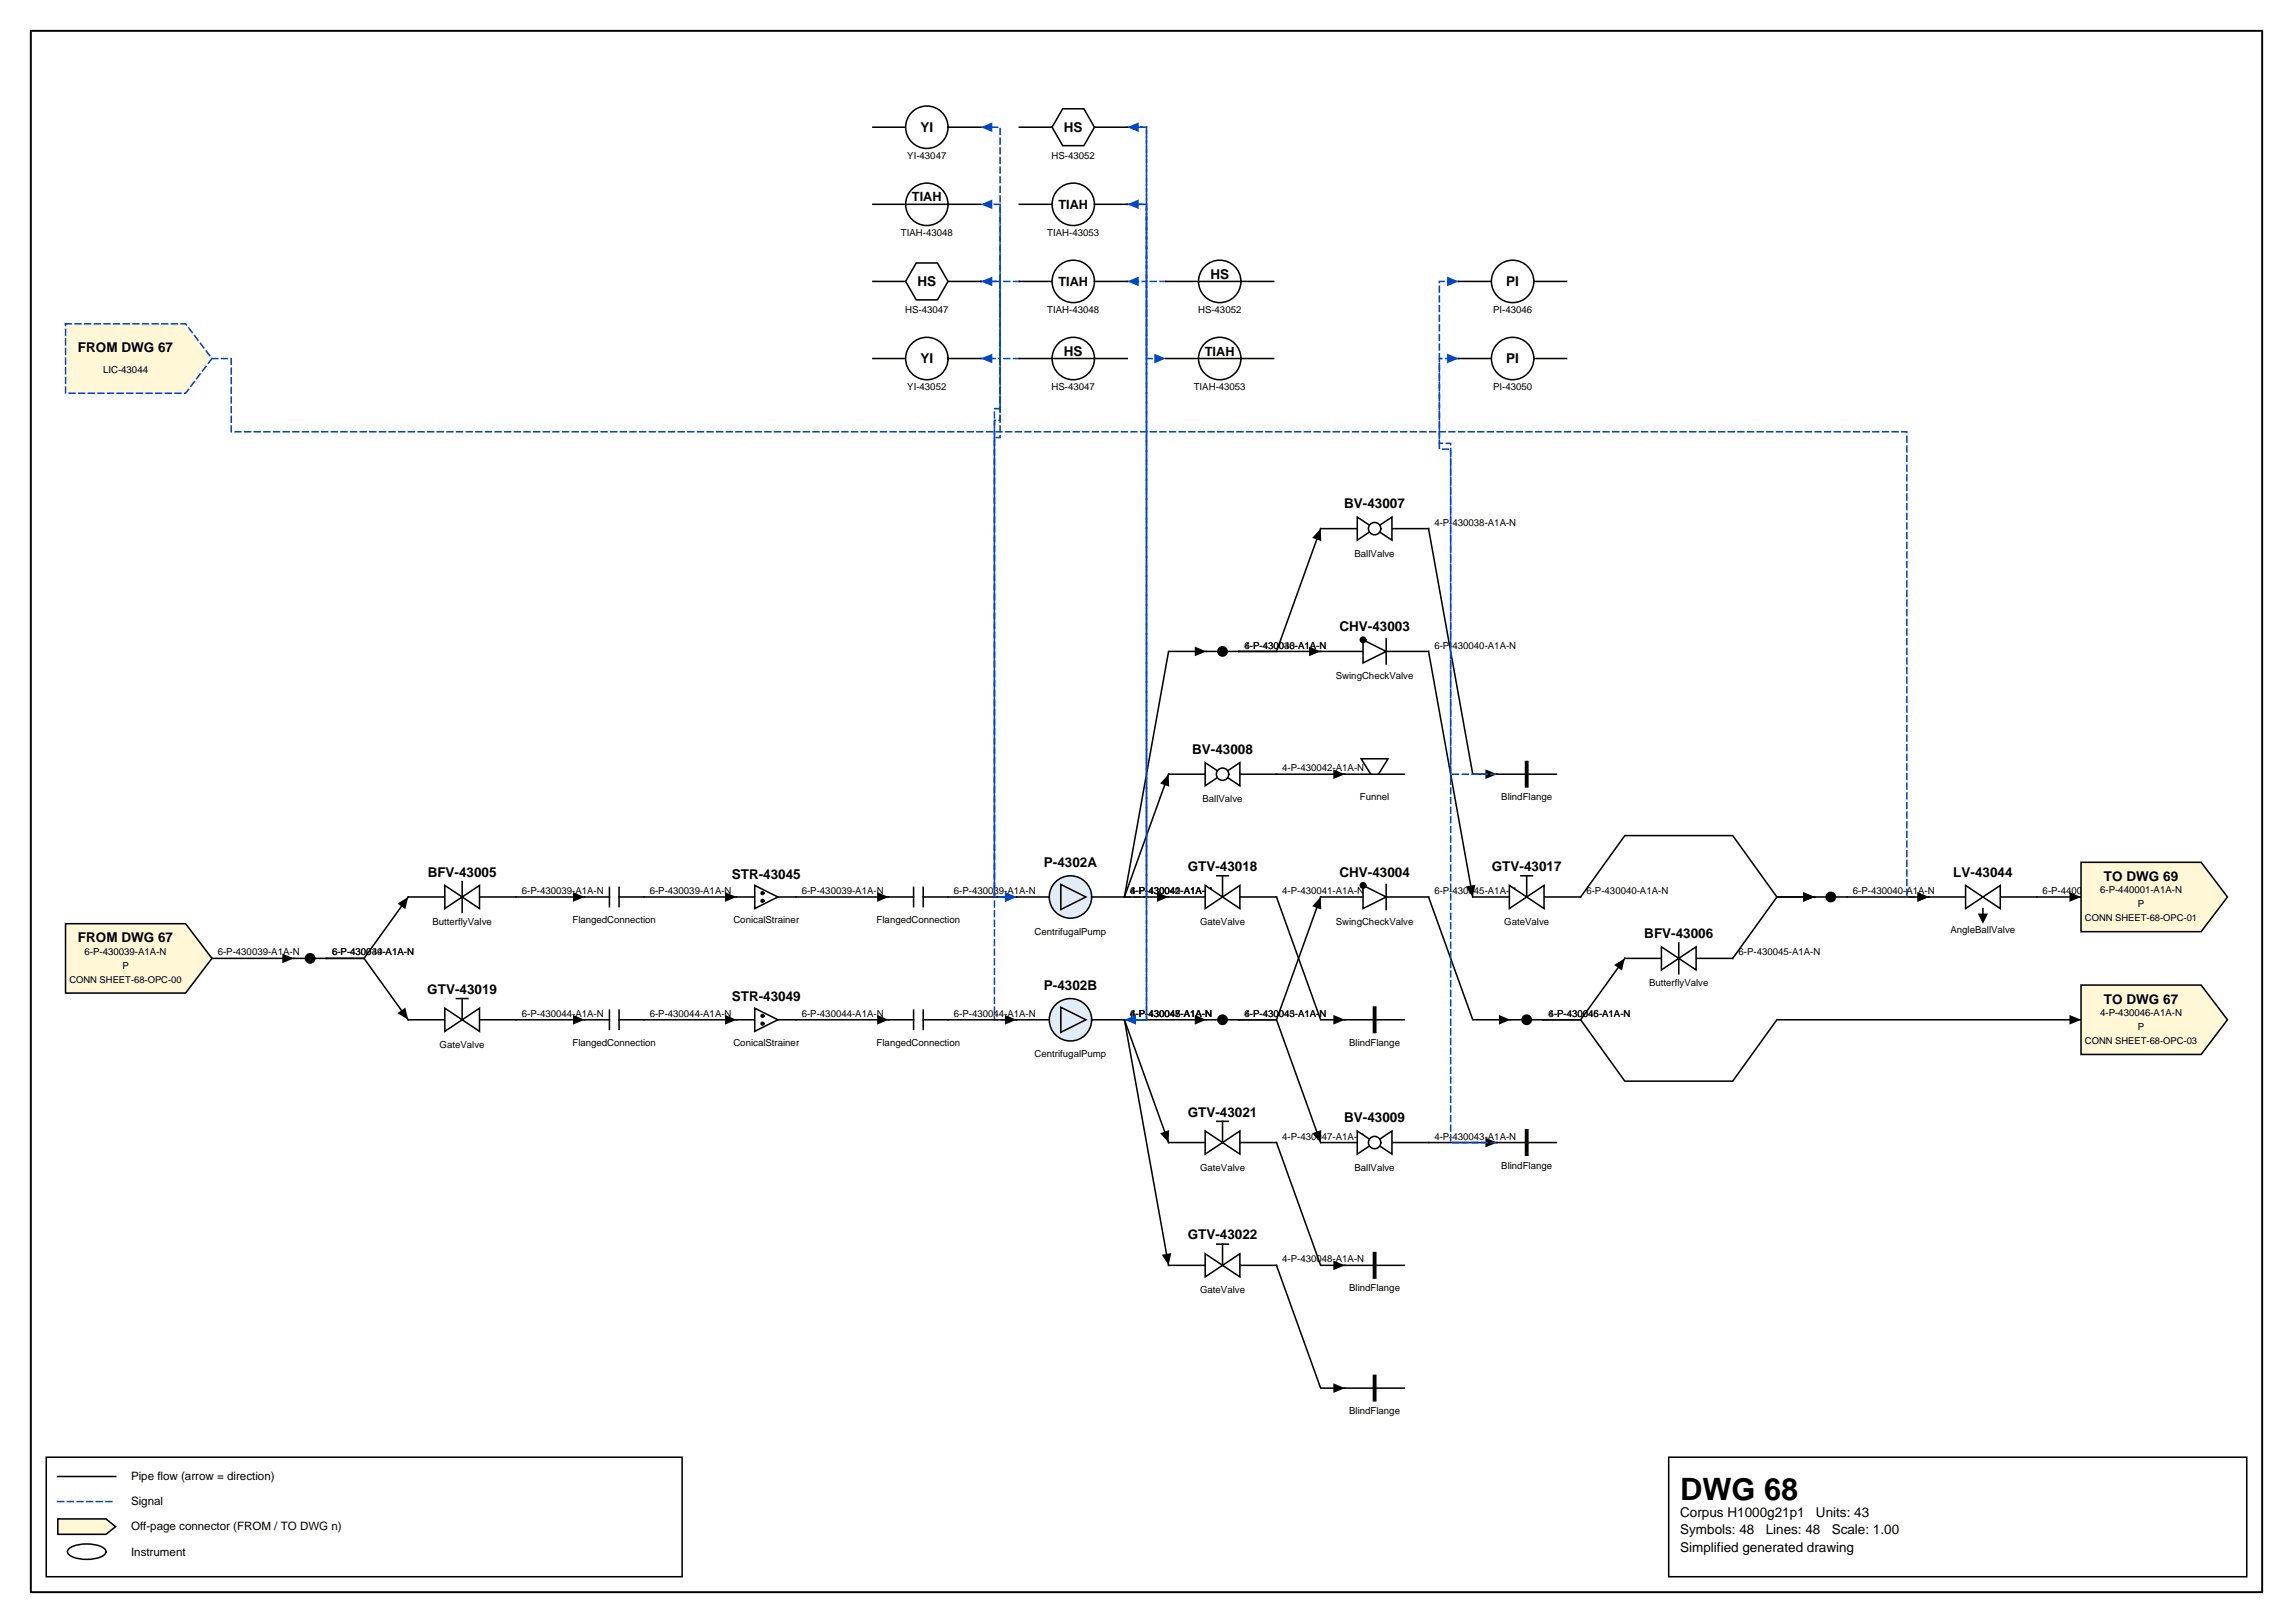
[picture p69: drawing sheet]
<svg xmlns="http://www.w3.org/2000/svg" width="420mm" height="297mm" viewBox="0 0 420 297" stroke-linecap="round" stroke-linejoin="round" font-family="sans-serif">
<defs><g id="words">
<text font-size="5.6" x="307.6" y="274.5">DWG 68</text>
<g font-size="2.5">
<text x="168.5" y="24.1">YI</text>
<text x="194.8" y="24.1">HS</text>
<text x="168" y="52.4">HS</text>
<text x="221.6" y="51">HS</text>
<text x="275.8" y="52.4">PI</text>
<text x="14.3" y="64.4">FROM DWG 67</text>
<text x="194.8" y="65.1">HS</text>
<text x="168.5" y="66.5">YI</text>
<text x="275.8" y="66.5">PI</text>
<text x="246.1" y="93">BV-43007</text>
<text x="245.2" y="115.5">CHV-43003</text>
<text x="218.3" y="138">BV-43008</text>
<text x="78.3" y="160.5">BFV-43005</text>
<text x="134" y="160.8">STR-43045</text>
<text x="191.1" y="158.7">P-4302A</text>
<text x="217.4" y="159.4">GTV-43018</text>
<text x="245.2" y="160.5">CHV-43004</text>
<text x="273.1" y="159.4">GTV-43017</text>
<text x="357.6" y="160.5">LV-43044</text>
<text x="385.2" y="161.2">TO DWG 69</text>
<text x="14.3" y="172.5">FROM DWG 67</text>
<text x="301" y="171.7">BFV-43006</text>
<text x="78.2" y="181.9">GTV-43019</text>
<text x="134" y="183.3">STR-43049</text>
<text x="191.1" y="181.2">P-4302B</text>
<text x="385.2" y="183.7">TO DWG 67</text>
<text x="217.4" y="204.3">GTV-43021</text>
<text x="246.1" y="205.4">BV-43009</text>
<text x="217.4" y="226.8">GTV-43022</text>
<text x="307.6" y="277.6">Corpus H1000g21p1</text>
<text x="307.6" y="280.8">Symbols: 48</text>
<text x="323.3" y="280.8">Lines: 48</text>
<text x="332.5" y="277.6">Units: 43</text>
<text x="335.3" y="280.8">Scale: 1.00</text>
<text x="307.6" y="284">Simplified generated drawing</text>
</g>
<g font-size="2.3">
<text x="167" y="36.9">TIAH</text>
<text x="193.8" y="38.3">TIAH</text>
<text x="193.8" y="52.4">TIAH</text>
<text x="220.6" y="65.1">TIAH</text>
</g>
<g font-size="2.1">
<text x="24" y="270.9">Pipe flow (arrow = direction)</text>
<text x="24" y="275.5">Signal</text>
<text x="24" y="280.1">Off-page connector (FROM / TO DWG n)</text>
<text x="24" y="284.7">Instrument</text>
</g>
<g font-size="1.8">
<text x="166.1" y="29.1">YI-43047</text>
<text x="192.5" y="29.1">HS-43052</text>
<text x="164.9" y="43.2">TIAH-43048</text>
<text x="191.7" y="43.2">TIAH-43053</text>
<text x="165.7" y="57.3">HS-43047</text>
<text x="191.7" y="57.3">TIAH-43048</text>
<text x="219.3" y="57.3">HS-43052</text>
<text x="273.4" y="57.3">PI-43046</text>
<text x="18.9" y="68.4">LIC-43044</text>
<text x="166.1" y="71.4">YI-43052</text>
<text x="192.5" y="71.4">HS-43047</text>
<text x="218.6" y="71.4">TIAH-43053</text>
<text x="273.4" y="71.4">PI-43050</text>
<text x="248" y="101.9">BallValve</text>
<text x="262.6" y="96.2">4-P-430038-A1A-N</text>
<text x="227.8" y="118.7">6-P-430040-A1A-N</text>
<text x="227.8" y="118.7">4-P-430038-A1A-N</text>
<text x="262.6" y="118.7">6-P-430040-A1A-N</text>
<text x="244.6" y="124.3">SwingCheckValve</text>
<text x="234.8" y="141.2">4-P-430042-A1A-N</text>
<text x="220.1" y="146.8">BallValve</text>
<text x="249" y="146.5">Funnel</text>
<text x="274.9" y="146.5">BlindFlange</text>
<text x="95.5" y="163.6">6-P-430039-A1A-N</text>
<text x="118.9" y="163.6">6-P-430039-A1A-N</text>
<text x="146.8" y="163.6">6-P-430039-A1A-N</text>
<text x="174.6" y="163.6">6-P-430039-A1A-N</text>
<text x="206.9" y="163.6">4-P-430041-A1A-N</text>
<text x="206.9" y="163.6">4-P-430042-A1A-N</text>
<text x="206.9" y="163.6">6-P-430040-A1A-N</text>
<text x="234.8" y="163.6">4-P-430041-A1A-N</text>
<text x="262.6" y="163.6">6-P-430045-A1A-N</text>
<text x="290.4" y="163.6">6-P-430040-A1A-N</text>
<text x="339.2" y="163.6">6-P-430040-A1A-N</text>
<text x="374" y="163.6">6-P-440001-A1A-N</text>
<text x="384.5" y="163.5">6-P-440001-A1A-N</text>
<text x="391.4" y="166.1">P</text>
<text x="79.2" y="169.3">ButterflyValve</text>
<text x="104.8" y="168.9">FlangedConnection</text>
<text x="134.3" y="168.9">ConicalStrainer</text>
<text x="160.5" y="168.9">FlangedConnection</text>
<text x="189.4" y="171">CentrifugalPump</text>
<text x="219.7" y="169.3">GateValve</text>
<text x="244.6" y="169.3">SwingCheckValve</text>
<text x="275.4" y="169.3">GateValve</text>
<text x="357.1" y="170.7">AngleBallValve</text>
<text x="15.5" y="174.7">6-P-430039-A1A-N</text>
<text x="22.4" y="177.3">P</text>
<text x="39.9" y="174.9">6-P-430039-A1A-N</text>
<text x="60.8" y="174.9">6-P-430039-A1A-N</text>
<text x="60.8" y="174.9">6-P-430044-A1A-N</text>
<text x="318.3" y="174.9">6-P-430045-A1A-N</text>
<text x="301.9" y="180.5">ButterflyValve</text>
<text x="384.5" y="186">4-P-430046-A1A-N</text>
<text x="80.5" y="191.8">GateValve</text>
<text x="95.5" y="186.1">6-P-430044-A1A-N</text>
<text x="104.8" y="191.4">FlangedConnection</text>
<text x="118.9" y="186.1">6-P-430044-A1A-N</text>
<text x="134.3" y="191.4">ConicalStrainer</text>
<text x="146.8" y="186.1">6-P-430044-A1A-N</text>
<text x="160.5" y="191.4">FlangedConnection</text>
<text x="174.6" y="186.1">6-P-430044-A1A-N</text>
<text x="206.9" y="186.1">6-P-430045-A1A-N</text>
<text x="206.9" y="186.1">4-P-430047-A1A-N</text>
<text x="206.9" y="186.1">4-P-430048-A1A-N</text>
<text x="227.8" y="186.1">4-P-430043-A1A-N</text>
<text x="227.8" y="186.1">6-P-430045-A1A-N</text>
<text x="247" y="191.4">BlindFlange</text>
<text x="283.5" y="186.1">4-P-430046-A1A-N</text>
<text x="283.5" y="186.1">6-P-430045-A1A-N</text>
<text x="391.4" y="188.5">P</text>
<text x="189.4" y="193.5">CentrifugalPump</text>
<text x="234.8" y="208.6">4-P-430047-A1A-N</text>
<text x="262.6" y="208.6">4-P-430043-A1A-N</text>
<text x="219.7" y="214.2">GateValve</text>
<text x="248" y="214.2">BallValve</text>
<text x="274.9" y="213.9">BlindFlange</text>
<text x="234.8" y="231.1">4-P-430048-A1A-N</text>
<text x="219.7" y="236.7">GateValve</text>
<text x="247" y="236.3">BlindFlange</text>
<text x="247" y="258.8">BlindFlange</text>
</g>
<g font-size="1.7">
<text x="381.7" y="168.6">CONN SHEET-68-OPC-01</text>
<text x="12.7" y="179.8">CONN SHEET-68-OPC-00</text>
<text x="381.7" y="191.1">CONN SHEET-68-OPC-03</text>
</g>
</g></defs>
<path d="M5.6 5.6h408.6v285.8h-408.6z" fill="none" stroke="#000" stroke-width=".35"/>
<path d="M8.5 266.7h116.4v21.9h-116.4zM10.6 270.2h10.6M305.5 266.7h105.8v21.9h-105.8z" fill="none" stroke="#000" stroke-width=".28"/>
<path d="M10.6 274.8h10.6" fill="none" stroke="#0046c8" stroke-width=".28" stroke-dasharray="1.1 .7"/>
<path d="M10.6 278h8.8l1.8 1.4-1.8 1.4h-8.8z" fill="#fff7d6" stroke="#000" stroke-width=".28"/>
<path d="M241.8 164.2l-8.1 22.4h-6.9h6.9l8.1 22.5M261.5 209.1h12.6M12.7 283.4a6.7 6.7 0 0 1 6.3 0 .72 .72 0 0 1 0 1.2 6.7 6.7 0 0 1-6.3 0 .72 .72 0 0 1 0-1.2z" fill="none" stroke="#000" stroke-width=".28"/>
<path d="M241.8 164.2l.1 2.3-1.7-.6zM240.2 207.4l1.7-.6-.1 2.3zM272 208.2l2.1 .9-2.1 .9z" fill="#000"/>
<path d="M205.9 164.2h4v-112.7h-3.5" fill="none" stroke="#0046c8" stroke-width=".28" stroke-dasharray="1.1 .7"/>
<path d="M206.4 51.5l2.1-.9v1.8z" fill="#0046c8"/>
<path d="M213.9 141.7l-8 22.5h8" fill="none" stroke="#000" stroke-width=".28"/>
<path d="M213.9 141.7l.2 2.3-1.7-.6zM211.8 163.3l2.1 .9-2.1 .8z" fill="#000"/>
<path d="M186.1 164.2h-4v-89.4h1v-51.5h-3.5" fill="none" stroke="#0046c8" stroke-width=".28" stroke-dasharray="1.1 .7"/>
<path d="M179.6 23.3l2.1-.9v1.8z" fill="#0046c8"/>
<path d="M220.9 119.2h-7l-8 45" fill="none" stroke="#000" stroke-width=".28"/>
<path d="M218.7 118.3l2.2 .9-2.2 .9z" fill="#000"/>
<path d="M186.6 65.6h-3.5v-14.1h-3.5" fill="none" stroke="#0046c8" stroke-width=".28" stroke-dasharray="1.1 .7"/>
<path d="M179.6 51.5l2.1-.9v1.8z" fill="#0046c8"/>
<path d="M186.6 51.5h-3.5v-14.1h-3.5" fill="none" stroke="#0046c8" stroke-width=".28" stroke-dasharray="1.1 .7"/>
<path d="M179.6 37.4l2.1-.9v1.8z" fill="#0046c8"/>
<path d="M145.7 164.2h17M297.5 175.4l-8.1 11.2h-6.9h6.9l8.1 11.3h19.7l8.1-11.3h55.7M205.9 186.6h15" fill="none" stroke="#000" stroke-width=".28"/>
<path d="M160.6 163.3l2.1 .9-2.1 .8zM295.5 176.6l2-1.2-.5 2.2zM218.7 185.8l2.2 .8-2.2 .9zM378.9 185.8l2.1 .8-2.1 .9z" fill="#000"/>
<path d="M205.9 186.6h4v-149.2h-3.5" fill="none" stroke="#0046c8" stroke-width=".28" stroke-dasharray="1.1 .7"/>
<path d="M206.4 37.4l2.1-.9v1.8z" fill="#0046c8"/>
<path d="M213.9 209.1l-8-22.5 8 45" fill="none" stroke="#000" stroke-width=".28"/>
<path d="M212.4 207.4l1.7-.6-.2 2.3zM212.7 229.7l1.7-.4-.5 2.3z" fill="#000"/>
<path d="M186.1 186.6h-4v-109.7h1v-11.3h-3.5" fill="none" stroke="#0046c8" stroke-width=".28" stroke-dasharray="1.1 .7"/>
<path d="M179.6 65.6l2.1-.9v1.8z" fill="#0046c8"/>
<path d="M206.4 37.4h3.5v28.2h3.5" fill="none" stroke="#0046c8" stroke-width=".28" stroke-dasharray="1.1 .7"/>
<path d="M211.3 64.7l2.1 .9-2.1 .9z" fill="#0046c8"/>
<path d="M206.4 23.3h3.5v163.3h-4" fill="none" stroke="#0046c8" stroke-width=".28" stroke-dasharray="1.1 .7"/>
<path d="M205.9 186.6l2.1-.8v1.7z" fill="#0046c8"/>
<path d="M233.7 209.1l8.1 22.5h4.4" fill="none" stroke="#000" stroke-width=".28"/>
<path d="M244.1 230.7l2.1 .9-2.1 .9z" fill="#000"/>
<path d="M38.8 65.6h3.5v13.4h306.8v85.2h4.1" fill="none" stroke="#0046c8" stroke-width=".28" stroke-dasharray="1.1 .7"/>
<path d="M351 163.3l2.2 .9-2.2 .8z" fill="#0046c8"/>
<path d="M261.5 119.2l8.1 45M38.8 175.4h15M74.7 164.2l-8.1 11.2h-6.9h6.9l8.1 11.2M94.5 164.2h12.5M173.6 164.2h12.5M233.7 164.2l8.1 22.4h4.4M261.5 164.2l8.1 22.4h6.9M332.2 164.2h-6.9l-8.1 11.2M145.7 186.6h17M233.7 231.6l8.1 22.5h4.4" fill="none" stroke="#000" stroke-width=".28"/>
<path d="M51.7 174.5l2.1 .9-2.1 .9zM72.8 165.4l1.9-1.2-.5 2.2zM104.9 163.3l2.1 .9-2.1 .8zM184 163.3l2.1 .9-2.1 .8zM268.4 162.2l1.7-.3-.5 2.3zM330.1 163.3l2.1 .9-2.1 .8zM72.8 185.4l1.4-1 .5 2.2zM160.6 185.8l2.1 .8-2.1 .9zM244.1 185.8l2.1 .8-2.1 .9zM274.4 185.8l2.1 .8-2.1 .9zM244.1 253.2l2.1 .9-2.1 .8z" fill="#000"/>
<path d="M179.6 51.5h3.5v28.6h-1v84.1h4" fill="none" stroke="#0046c8" stroke-width=".28" stroke-dasharray="1.1 .7"/>
<path d="M184 163.3l2.1 .9-2.1 .8z" fill="#0046c8"/>
<path d="M261.5 96.7l8.1 45h4.5M233.7 141.7h12.5M117.9 164.2h17M289.4 164.2l8.1-11.3h19.7l8.1 11.3h6.9M338.2 164.2h15M94.5 186.6h12.5M117.9 186.6h17M173.6 186.6h12.5" fill="none" stroke="#000" stroke-width=".28"/>
<path d="M244.1 140.8l2.1 .9-2.1 .9zM272 140.8l2.1 .9-2.1 .9zM132.7 163.3l2.2 .9-2.2 .8zM330.1 163.3l2.1 .9-2.1 .8zM351 163.3l2.2 .9-2.2 .8zM104.9 185.8l2.1 .8-2.1 .9zM132.7 185.8l2.2 .8-2.2 .9zM184 185.8l2.1 .8-2.1 .9z" fill="#000"/>
<path d="M274.1 141.7h-8.5v-60.6h-2.1v-29.6h3.6" fill="none" stroke="#0046c8" stroke-width=".28" stroke-dasharray="1.1 .7"/>
<path d="M264.9 50.6l2.2 .9-2.2 .9z" fill="#0046c8"/>
<path d="M274.1 209.1h-8.5v-126.9h-2.1v-16.6h3.6" fill="none" stroke="#0046c8" stroke-width=".28" stroke-dasharray="1.1 .7"/>
<path d="M264.9 64.7l2.2 .9-2.2 .9z" fill="#0046c8"/>
<path d="M241.8 96.7l-8.1 22.5h-6.9h15M372.9 164.2h8.1" fill="none" stroke="#000" stroke-width=".28"/>
<path d="M241.8 96.7l.1 2.3-1.7-.6zM239.7 118.3l2.1 .9-2.1 .9zM378.9 163.3l2.1 .9-2.1 .8z" fill="#000"/>
<path d="M213.4 51.5h-3.5v-28.2h-3.5" fill="none" stroke="#0046c8" stroke-width=".28" stroke-dasharray="1.1 .7"/>
<path d="M206.4 23.3l2.1-.9v1.8z" fill="#0046c8"/>
<path d="M220.9 186.6h5.9M241.8 209.1h6.7M254.8 209.1h6.7" fill="none" stroke="#000" stroke-width=".28"/>
<circle cx="223.8" cy="186.6" r=".85" fill="#000" stroke="#000" stroke-width=".28"/>
<g fill="#fff" stroke="#000" stroke-width=".28">
<path d="M248.5 207l6.3 4.2v-4.2l-6.3 4.2z"/>
<circle cx="251.7" cy="209.1" r="1.13"/>
</g>
<path d="M381 180.3h22l4.8 6.3-4.8 6.4h-22z" fill="#fff7d6" stroke="#000" stroke-width=".28"/>
<path d="M186.1 164.2h6M199.9 164.2h6" fill="none" stroke="#000" stroke-width=".28"/>
<circle cx="196" cy="164.2" r="3.9" fill="#e2ecf7" stroke="#000" stroke-width=".28"/>
<path d="M186.6 65.6h6M200.4 65.6h6M194.2 161.9l4.6 2.3-4.6 2.3z" fill="none" stroke="#000" stroke-width=".28"/>
<circle cx="196.5" cy="65.6" r="3.9" fill="#fff" stroke="#000" stroke-width=".28"/>
<path d="M186.6 51.5h6M200.4 51.5h6M192.6 65.6h7.8" fill="none" stroke="#000" stroke-width=".28"/>
<circle cx="196.5" cy="51.5" r="3.9" fill="#fff" stroke="#000" stroke-width=".28"/>
<path d="M134.9 164.2h3.3M142.4 164.2h3.3M276.5 186.6h6" fill="none" stroke="#000" stroke-width=".28"/>
<circle cx="279.5" cy="186.6" r=".85" fill="#000" stroke="#000" stroke-width=".28"/>
<path d="M138.2 162l4.2 2.2-4.2 2.1z" fill="#fff" stroke="#000" stroke-width=".28"/>
<g fill="#000" stroke="#000" stroke-width=".28">
<circle cx="139.6" cy="164.9" r=".25"/>
<circle cx="139.6" cy="163.5" r=".25"/>
</g>
<path d="M186.1 186.6h6M199.9 186.6h6" fill="none" stroke="#000" stroke-width=".28"/>
<circle cx="196" cy="186.6" r="3.9" fill="#e2ecf7" stroke="#000" stroke-width=".28"/>
<path d="M186.6 37.4h6M200.4 37.4h6M194.2 184.3l4.6 2.3-4.6 2.3z" fill="none" stroke="#000" stroke-width=".28"/>
<circle cx="196.5" cy="37.4" r="3.9" fill="#fff" stroke="#000" stroke-width=".28"/>
<path d="M186.6 23.3h6M200.4 23.3h6M246.2 231.6h10.9" fill="none" stroke="#000" stroke-width=".28"/>
<path d="M251.7 229.5v4.2" fill="none" stroke="#000" stroke-width=".71"/>
<path d="M194.6 19.9h3.8l2 3.4-2 3.4h-3.8l-2-3.4z" fill="#fff" stroke="#000" stroke-width=".28"/>
<path d="M213.9 209.1h6.7M227 209.1h6.7" fill="none" stroke="#000" stroke-width=".28"/>
<path d="M220.6 207l6.4 4.2v-4.2l-6.4 4.2z" fill="#fff" stroke="#000" stroke-width=".28"/>
<path d="M222.8 205.2h2.1M223.8 205.2v3.9" fill="none" stroke="#000" stroke-width=".28"/>
<path d="M12 59.3h22l4.8 6.3-4.8 6.4h-22z" fill="#fff7d6" stroke="#0046c8" stroke-width=".28" stroke-dasharray="1.1 .7"/>
<path d="M213.9 164.2h6.7M227 164.2h6.7" fill="none" stroke="#000" stroke-width=".28"/>
<path d="M220.6 162l6.4 4.3v-4.3l-6.4 4.3z" fill="#fff" stroke="#000" stroke-width=".28"/>
<path d="M222.8 160.3h2.1M223.8 160.3v3.9M213.9 231.6h6.7M227 231.6h6.7" fill="none" stroke="#000" stroke-width=".28"/>
<path d="M220.6 229.5l6.4 4.2v-4.2l-6.4 4.2z" fill="#fff" stroke="#000" stroke-width=".28"/>
<path d="M241.8 119.2h7.7M253.8 119.2h7.7M53.8 175.4h5.9M162.7 164.2h4.6M167.3 162.4v3.5M169 164.2h4.6M169 162.4v3.5M222.8 227.7h2.1M223.8 227.7v3.9" fill="none" stroke="#000" stroke-width=".28"/>
<circle cx="56.8" cy="175.4" r=".85" fill="#000" stroke="#000" stroke-width=".28"/>
<path d="M249.5 117.1l4.3 2.1-4.3 2.1z" fill="#fff" stroke="#000" stroke-width=".28"/>
<path d="M253.8 116.9v4.6" fill="none" stroke="#000" stroke-width=".28"/>
<circle cx="249.5" cy="117.1" r=".49" fill="#000" stroke="#000" stroke-width=".28"/>
<path d="M12 169.1h22l4.8 6.3-4.8 6.4h-22z" fill="#fff7d6" stroke="#000" stroke-width=".28"/>
<path d="M241.8 164.2h7.7M253.8 164.2h7.7" fill="none" stroke="#000" stroke-width=".28"/>
<path d="M249.5 162l4.3 2.2-4.3 2.1z" fill="#fff" stroke="#000" stroke-width=".28"/>
<path d="M253.8 161.9v4.6" fill="none" stroke="#000" stroke-width=".28"/>
<circle cx="249.5" cy="162" r=".49" fill="#000" stroke="#000" stroke-width=".28"/>
<path d="M381 157.8h22l4.8 6.4-4.8 6.3h-22z" fill="#fff7d6" stroke="#000" stroke-width=".28"/>
<path d="M134.9 186.6h3.3M142.4 186.6h3.3" fill="none" stroke="#000" stroke-width=".28"/>
<path d="M138.2 184.5l4.2 2.1-4.2 2.2z" fill="#fff" stroke="#000" stroke-width=".28"/>
<g fill="#000" stroke="#000" stroke-width=".28">
<circle cx="139.6" cy="187.3" r=".25"/>
<circle cx="139.6" cy="185.9" r=".25"/>
</g>
<path d="M246.2 141.7h4.8M252.4 141.7h4.7M246.2 254.1h10.9" fill="none" stroke="#000" stroke-width=".28"/>
<path d="M251.7 251.9v4.3" fill="none" stroke="#000" stroke-width=".71"/>
<path d="M249.2 138.9h4.9l-1.7 2.8h-1.4z" fill="#fff" stroke="#000" stroke-width=".28"/>
<path d="M297.5 175.4h6.7M310.5 175.4h6.7" fill="none" stroke="#000" stroke-width=".28"/>
<path d="M304.2 173.3l6.3 4.2v-4.2l-6.3 4.2z" fill="#fff" stroke="#000" stroke-width=".28"/>
<path d="M159.8 65.6h6M173.6 65.6h6M307.4 172.6v5.6" fill="none" stroke="#000" stroke-width=".28"/>
<circle cx="169.7" cy="65.6" r="3.9" fill="#fff" stroke="#000" stroke-width=".28"/>
<path d="M74.7 164.2h6.7M87.8 164.2h6.7" fill="none" stroke="#000" stroke-width=".28"/>
<path d="M81.4 162l6.4 4.3v-4.3l-6.4 4.3z" fill="#fff" stroke="#000" stroke-width=".28"/>
<path d="M159.8 51.5h6M173.6 51.5h6M84.6 161.3v5.7" fill="none" stroke="#000" stroke-width=".28"/>
<path d="M167.7 48.1h3.9l2 3.4-2 3.4h-3.9l-1.9-3.4z" fill="#fff" stroke="#000" stroke-width=".28"/>
<path d="M269.6 164.2h6.7M282.7 164.2h6.7" fill="none" stroke="#000" stroke-width=".28"/>
<path d="M276.3 162l6.4 4.3v-4.3l-6.4 4.3z" fill="#fff" stroke="#000" stroke-width=".28"/>
<path d="M107 164.2h4.6M111.6 162.4v3.5M113.3 164.2h4.6M113.3 162.4v3.5M278.5 160.3h2.1M279.5 160.3v3.9M74.7 186.6h6.7M87.8 186.6h6.7" fill="none" stroke="#000" stroke-width=".28"/>
<path d="M81.4 184.5l6.4 4.3v-4.3l-6.4 4.3z" fill="#fff" stroke="#000" stroke-width=".28"/>
<path d="M213.9 141.7h6.7M227 141.7h6.7M83.6 182.8h2.1M84.6 182.8v3.8" fill="none" stroke="#000" stroke-width=".28"/>
<g fill="#fff" stroke="#000" stroke-width=".28">
<path d="M220.6 139.6l6.4 4.2v-4.2l-6.4 4.2z"/>
<circle cx="223.8" cy="141.7" r="1.13"/>
</g>
<path d="M241.8 96.7h6.7M254.8 96.7h6.7" fill="none" stroke="#000" stroke-width=".28"/>
<g fill="#fff" stroke="#000" stroke-width=".28">
<path d="M248.5 94.6l6.3 4.3v-4.3l-6.3 4.3z"/>
<circle cx="251.7" cy="96.7" r="1.13"/>
</g>
<path d="M159.8 37.4h6M173.6 37.4h6" fill="none" stroke="#000" stroke-width=".28"/>
<circle cx="169.7" cy="37.4" r="3.9" fill="#fff" stroke="#000" stroke-width=".28"/>
<g fill="none" stroke="#000" stroke-width=".28">
<path d="M159.8 23.3h6M165.8 37.4h7.8M173.6 23.3h6M332.2 164.2h6M107 186.6h4.6M111.6 184.9v3.5M113.3 186.6h4.6M113.3 184.9v3.5M162.7 186.6h4.6M167.3 184.9v3.5M169 186.6h4.6M169 184.9v3.5"/>
<path d="M246.2 186.6h10.9"/>
</g>
<path d="M251.7 184.5v4.3" fill="none" stroke="#000" stroke-width=".71"/>
<circle cx="335.2" cy="164.2" r=".85" fill="#000" stroke="#000" stroke-width=".28"/>
<circle cx="169.7" cy="23.3" r="3.9" fill="#fff" stroke="#000" stroke-width=".28"/>
<path d="M213.4 65.6h6M227.2 65.6h6M274.1 141.7h10.8" fill="none" stroke="#000" stroke-width=".28"/>
<path d="M279.5 139.6v4.2" fill="none" stroke="#000" stroke-width=".71"/>
<circle cx="223.3" cy="65.6" r="3.9" fill="#fff" stroke="#000" stroke-width=".28"/>
<path d="M219.4 65.6h7.8M353.2 164.2h6.7M366.2 164.2h6.7M274.1 209.1h10.8" fill="none" stroke="#000" stroke-width=".28"/>
<path d="M279.5 207v4.2" fill="none" stroke="#000" stroke-width=".71"/>
<path d="M359.9 162l6.3 4.3v-4.3l-6.3 4.3z" fill="#fff" stroke="#000" stroke-width=".28"/>
<path d="M267.1 65.6h5.9M280.8 65.6h6M220.9 119.2h5.9M363 166.3v1.4" fill="none" stroke="#000" stroke-width=".28"/>
<g fill="#000" stroke="#000" stroke-width=".28">
<path d="M362.3 167.3h1.4l-.7 1.5z"/>
<circle cx="223.8" cy="119.2" r=".85"/>
</g>
<circle cx="276.9" cy="65.6" r="3.9" fill="#fff" stroke="#000" stroke-width=".28"/>
<path d="M267.1 51.5h5.9M280.8 51.5h6" fill="none" stroke="#000" stroke-width=".28"/>
<circle cx="276.9" cy="51.5" r="3.9" fill="#fff" stroke="#000" stroke-width=".28"/>
<path d="M213.4 51.5h6M227.2 51.5h6" fill="none" stroke="#000" stroke-width=".28"/>
<circle cx="223.3" cy="51.5" r="3.9" fill="#fff" stroke="#000" stroke-width=".28"/>
<path d="M219.4 51.5h7.8" fill="none" stroke="#000" stroke-width=".28"/>
<use href="#words"/>
</svg>
